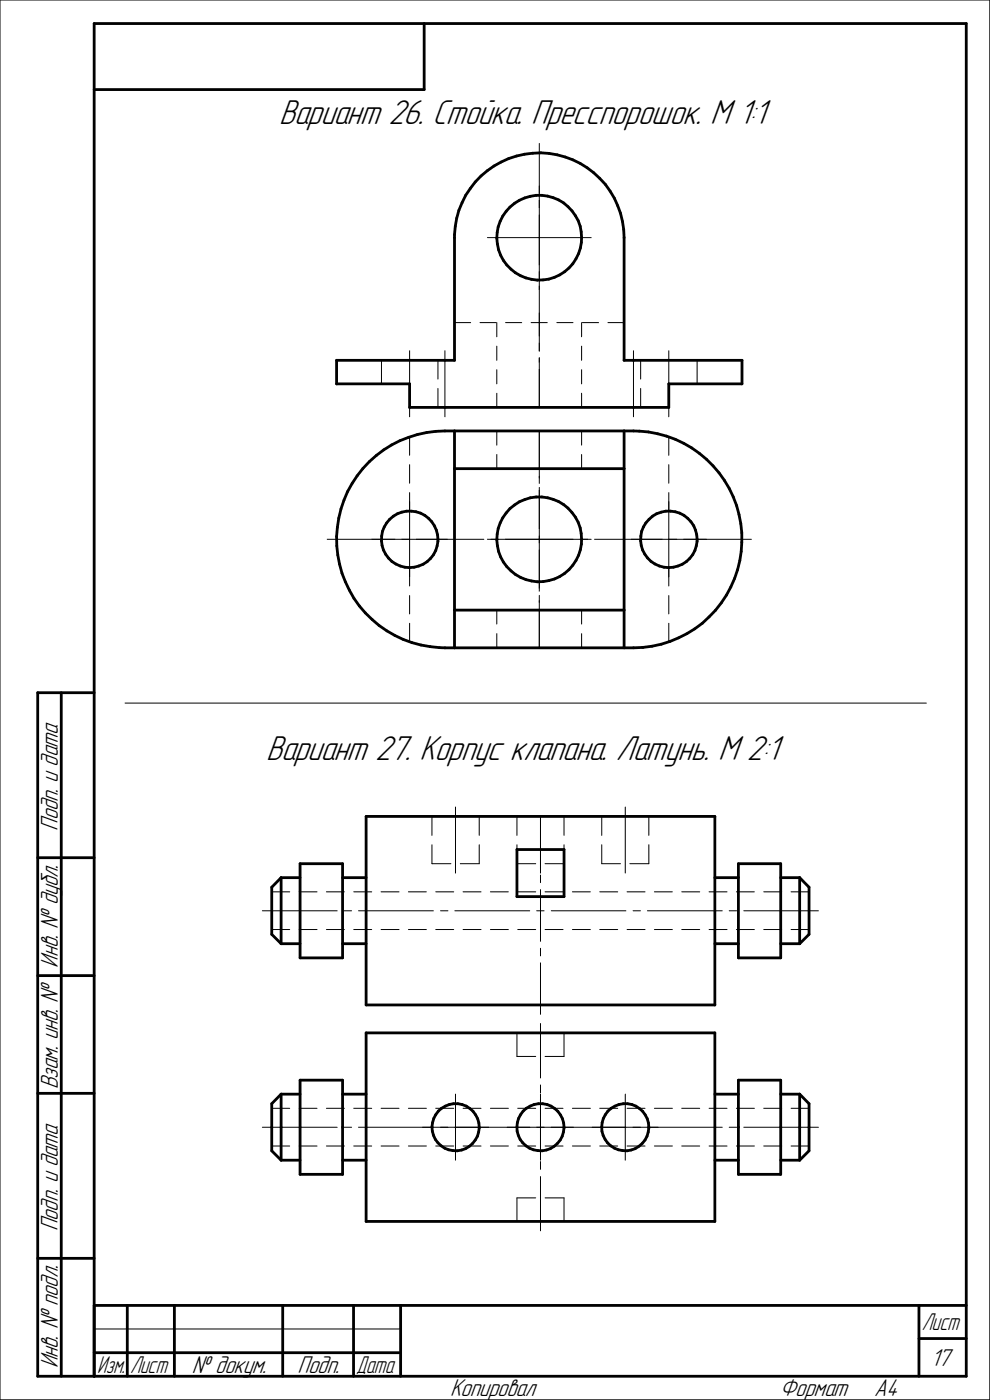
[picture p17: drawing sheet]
<svg xmlns="http://www.w3.org/2000/svg" width="210mm" height="297mm" viewBox="0 0 210 297" stroke-linecap="round" stroke-linejoin="round" font-family="sans-serif">
<defs><g id="words">
<g font-size="7.8">
<text x="59.3" y="26.2">Вариант 26. Стойка. Пресспорошок. М 1:1</text>
<text x="56.5" y="161.2">Вариант 27. Корпус клапана. Латунь. М 2:1</text>
</g>
<g font-size="5.5">
<text x="12.3" y="176.2" transform="rotate(-90 12.3 176.2)">Подп. и дата</text>
<text x="12.3" y="205.3" transform="rotate(-90 12.3 205.3)">Инв. № дубл.</text>
<text x="12.3" y="231.1" transform="rotate(-90 12.3 231.1)">Взам. инв. №</text>
<text x="12.3" y="261.2" transform="rotate(-90 12.3 261.2)">Подп. и дата</text>
<text x="12.3" y="290.3" transform="rotate(-90 12.3 290.3)">Инв. № подл.</text>
<text x="40.7" y="291.3">№ докум.</text>
<text x="63.1" y="291.3">Подп.</text>
<text x="197.5" y="289.8">17</text>
<text x="95.5" y="296.3">Копировал</text>
<text x="165.5" y="296.3">Формат</text>
<text x="185.5" y="296.3">A4</text>
</g>
<g font-size="5.4">
<text x="195.6" y="282.3">Лист</text>
<text x="20.6" y="291.3">Изм.</text>
<text x="27.6" y="291.3">Лист</text>
<text x="75.6" y="291.3">Дата</text>
</g>
</g></defs>
<g fill="none" stroke="#000" stroke-width=".21">
<path d="M0 0v297zM0 0h210zM210 0v297zM114.4 39.5v10.9zM114.4 30.4v10.6zM96.4 55.5v2.9zM96.4 50.4v3zM103.4 50.4h11zM114.4 50.4h11zM114.4 50.4v11zM114.4 57.7v1.5zM114.4 45.6v10.6z"/>
<path d="M114.4 42.5v1.6zM132.4 50.4v3zM132.4 55.5v2.9zM80.9 76.5v4.9zM86.9 74.4v14zM92.9 76.5v3.9zM94.4 74.4v14zM96.4 65.4v3.1zM96.4 60.5v3zM96.4 68.5h3.5zM101.9 68.5h3.4zM105.4 78.4v3z"/>
<path d="M105.4 73.4v3.1zM105.4 68.5v3zM107.3 68.5h3.4zM112.7 68.5h3.4zM114.4 78.4v8zM114.4 76v.8zM114.4 66.4v8.1zM114.4 75.9v10.5zM114.4 72.8v1.6zM114.4 60.7v10.6zM118.2 68.5h3.4zM123.4 78.4v3z"/>
<path d="M123.4 73.4v3.1zM123.4 68.5v3zM123.6 68.5h3.4zM129 68.5h3.4zM132.4 60.5v3zM132.4 65.4v3.1zM134.4 74.4v14zM135.9 76.5v3.9zM141.9 74.4v14zM147.9 76.5v4.9zM80.9 81.4h2zM84.9 81.4h2z"/>
<path d="M86.9 86.4h2zM86.9 92.7v3.9zM86.9 98.6v3.9zM90.9 86.4h2zM92.9 82.4v4zM105.4 83.4v3zM105.4 91.4v3zM105.4 96.4v3zM114.4 91.4v10zM114.4 91.4v8.2zM123.4 83.4v3zM123.4 91.4v3z"/>
<path d="M123.4 96.4v3zM135.9 86.4h2zM135.9 82.4v4zM139.9 86.4h2zM141.9 81.4h2zM141.9 92.7v3.9zM141.9 98.6v3.9zM145.9 81.4h2zM69.4 114.4h14.4zM78.9 114.4h8zM85.3 114.4h1.5zM86.9 104.5v4z"/>
<path d="M86.9 114.4h8zM86.9 114.4v8zM86.9 106.4v8zM88.3 114.4h14.4zM103.4 114.4h11zM104.2 114.4h1.5zM107.3 114.4h14.3zM114.4 114.4h11zM114.4 114.4v11zM114.4 103.4v11zM114.4 116.7v8.1zM114.4 113.7v1.5z"/>
<path d="M114.4 104.1v8.1zM114.4 101v1.6zM123.1 114.4h1.6zM126.2 114.4h14.3zM133.9 114.4h8zM141.9 104.5v4zM141.9 114.4h8zM141.9 114.4v8zM141.9 106.4v8zM142 114.4h1.6zM145.1 114.4h14.3zM86.9 120.4v3.9z"/>
<path d="M86.9 126.4v3.9zM86.9 132.2v4zM105.4 129.5v2.9zM105.4 134.5v3zM114.4 127.4v10.1zM114.4 129.3v8.2zM114.4 126.3v1.5zM123.4 129.5v2.9zM123.4 134.5v3zM141.9 120.4v3.9zM141.9 126.4v3.9zM141.9 132.2v4z"/>
<path d="M26.5 149.2h170.1zM91.7 179.2v4.1zM91.7 173.2v4zM96.6 171.2v14.1zM101.7 179.2v4.1zM101.7 173.2v4zM109.7 179.2v4.1zM109.7 173.2v4zM114.7 173.2v12.1zM114.7 173.2v11zM119.7 179.2v4.1zM119.7 173.2v4z"/>
<path d="M127.7 179.2v4.1zM127.7 173.2v4zM132.7 171.2v14.1zM137.7 179.2v4.1zM137.7 173.2v4zM55.7 193.3h15.8zM57.7 197.2h3.8zM57.7 189.2h3.8zM59.6 196.9v3.3zM59.6 191.6v3.3zM59.6 186.2v3.4zM63.5 197.2h3.8z"/>
<path d="M63.5 189.2h3.8zM69.3 197.2h3.8zM69.3 189.2h3.8zM73 193.3h1.6zM75.1 197.2h3.8zM75.1 189.2h3.8zM76.1 193.3h15.8zM80.9 197.2h3.8zM80.9 189.2h3.8zM86.7 197.2h3.8zM86.7 189.2h3.8zM91.7 183.3h4z"/>
<path d="M92.5 197.2h3.8zM92.5 189.2h3.8zM93.5 193.3h1.5zM96.5 193.3h15.9zM97.7 183.3h4zM98.3 197.2h3.8zM98.3 189.2h3.8zM104.1 197.2h3.8zM104.1 189.2h3.8zM109.7 183.3h4zM109.7 190.2h4zM109.7 180.3h4z"/>
<path d="M109.7 180.3v3.9zM109.7 186.2v4zM109.9 197.2h3.8zM109.9 189.2h3.8zM113.9 193.3h1.5zM114.7 188.8v10.9zM114.7 185.7v1.6zM115.7 197.2h3.8zM115.7 189.2h3.8zM115.7 183.3h4zM115.7 190.2h4zM115.7 180.3h4z"/>
<path d="M117 193.3h15.8zM119.7 186.2v4zM119.7 180.3v3.9zM121.5 197.2h3.8zM121.5 189.2h3.8zM127.3 197.2h3.8zM127.3 189.2h3.8zM127.7 183.3h4zM133.1 197.2h3.8zM133.1 189.2h3.8zM133.6 183.3h4.1zM134.3 193.3h1.6z"/>
<path d="M137.4 193.3h15.8zM138.9 197.2h3.8zM138.9 189.2h3.8zM144.7 197.2h3.8zM144.7 189.2h3.8zM150.5 197.2h3.8zM150.5 189.2h3.8zM154.7 193.3h1.6zM156.3 197.2h3.8zM156.3 189.2h3.8zM157.8 193.3h15.9zM162.1 197.2h3.8z"/>
<path d="M162.1 189.2h3.8zM167.9 197.2h3.8zM167.9 189.2h3.8zM169.7 196.9v3.3zM169.7 191.6v3.3zM169.7 186.2v3.4zM109.7 219.2v5zM114.7 204.3v10.9zM114.7 201.2v1.6zM114.7 217.2v11.5zM119.7 219.2v5zM55.7 239.2h15.8z"/>
<path d="M57.7 235.2h3.8zM59.6 237.5v3.3zM59.6 232.2v3.3zM63.5 235.2h3.8zM69.3 235.2h3.8zM73 239.2h1.6zM75.1 235.2h3.8zM76.1 239.2h15.8zM80.9 235.2h3.8zM86.7 235.2h3.8zM89.7 239.2h6.9zM92.5 235.2h3.8z"/>
<path d="M93.5 239.2h1.5zM96.5 239.2h15.9zM96.6 239.2h7.1zM96.6 239.2v7zM96.6 232.2v7zM98.3 235.2h3.8zM104.1 235.2h3.8zM107.7 239.2h7zM109.7 224.2h4zM109.9 235.2h3.8zM113.9 239.2h1.5zM114.7 239.2h7z"/>
<path d="M114.7 239.2v7zM114.7 232.2v7zM114.7 230.2v1.7zM114.7 233.4v11.5zM115.7 235.2h3.8zM115.7 224.2h4zM117 239.2h15.8zM121.5 235.2h3.8zM125.7 239.2h7zM127.3 235.2h3.8zM132.7 239.2h7zM132.7 239.2v7z"/>
<path d="M132.7 232.2v7zM133.1 235.2h3.8zM134.3 239.2h1.6zM137.4 239.2h15.8zM138.9 235.2h3.8zM144.7 235.2h3.8zM150.5 235.2h3.8zM154.7 239.2h1.6zM156.3 235.2h3.8zM157.8 239.2h15.9zM162.1 235.2h3.8zM167.9 235.2h3.8z"/>
<path d="M169.7 237.5v3.3zM169.7 232.2v3.3zM57.7 243.2h3.8zM59.6 242.8v3.4zM63.5 243.2h3.8zM69.3 243.2h3.8zM75.1 243.2h3.8zM80.9 243.2h3.8zM86.7 243.2h3.8zM92.5 243.2h3.8zM98.3 243.2h3.8zM104.1 243.2h3.8z"/>
<path d="M109.7 254.2v5zM109.7 254.2h4zM109.9 243.2h3.8zM114.7 246.5v1.6zM114.7 249.6v11.6zM115.7 243.2h3.8zM115.7 254.2h4zM119.7 254.2v5zM121.5 243.2h3.8zM127.3 243.2h3.8zM133.1 243.2h3.8zM138.9 243.2h3.8z"/>
<path d="M144.7 243.2h3.8zM150.5 243.2h3.8zM156.3 243.2h3.8zM162.1 243.2h3.8zM167.9 243.2h3.8zM169.7 242.8v3.4zM0 297h210zM20 282h65z"/>
</g>
<g fill="none" stroke="#000" stroke-width=".59">
<path d="M20 5v287zM20 5h185zM20 19h70zM90 5v14zM205 5v287zM100.8 38.6l-1 1.4zM102.1 37.3l1.3-1.1zM102.1 37.3l-1.3 1.3zM103.4 36.2l1.4-1zM104.8 35.2l1.5-.8zM106.3 34.4l1.6-.7zM107.9 33.7l1.7-.6z"/>
<path d="M109.6 33.1l1.7-.4zM111.3 32.7l1.7-.2zM113 32.5l1.8-.1zM114.8 32.4l1.7 .2zM116.5 32.6l1.7 .3zM118.2 32.9l1.7 .4zM119.9 33.3l1.6 .6zM121.5 33.9l1.6 .8zM123.1 34.7l1.5 .9zM124.6 35.6l1.4 1.1zM126 36.7l1.3 1.1zM127.3 37.8l1.1 1.3z"/>
<path d="M128.4 39.1l1.1 1.5zM96.4 50.4v26.1zM96.4 49.8v.6zM96.6 48l-.2 1.8zM96.9 46.3l-.3 1.7zM97.4 44.6l-.5 1.7zM98 43l-.6 1.6zM98.8 41.4l-.8 1.6zM99.8 40l-1 1.4zM105.4 50.5l.1 1.3zM105.5 49.3l-.1 1.2zM105.5 51.8l.3 1.2z"/>
<path d="M105.7 48.1l-.2 1.2zM105.8 53l.4 1.1zM106.1 46.9l-.4 1.2zM106.2 54.1l.6 1.1zM106.7 45.8l-.6 1.1zM106.8 55.2l.7 1zM107.4 44.8l-.7 1zM107.5 56.2l.9 .9zM108.2 43.9l1-.8zM108.2 43.9l-.8 .9zM108.4 57.1l.9 .8zM109.2 43.1l1-.6z"/>
<path d="M109.3 57.9l1.1 .6zM110.2 42.5l1.1-.5zM110.4 58.5l1.2 .5zM111.3 42l1.2-.3zM111.6 59l1.2 .3zM112.5 41.7l1.2-.3zM112.8 59.3l1.2 .1zM113.7 41.4h1.3zM114 59.4h1.2zM115 41.4l1.2 .2zM115.2 59.4l1.3-.2zM116.2 41.6l1.2 .4z"/>
<path d="M116.5 59.2l1.1-.4zM117.4 42l1.1 .4zM117.6 58.8l1.1-.5zM118.5 42.4l1.1 .7zM118.7 58.3l1.1-.6zM119.6 43.1l.9 .8zM119.8 57.7l.9-.8zM120.5 43.9l.9 .8zM121.4 44.7l.7 1.1zM121.5 56l-.8 .9zM122.1 45.8l.6 1zM122.2 54.9l-.7 1.1z"/>
<path d="M122.7 46.8l.4 1.2zM122.8 53.8l-.6 1.1zM123.1 48l.2 1.2zM123.1 52.6l-.3 1.2zM123.3 49.2l.1 1.2zM123.4 51.4l-.3 1.2zM123.4 50.4v1zM129.5 40.6l.8 1.4zM130.3 42l.8 1.6zM131.1 43.6l.6 1.7zM131.7 45.3l.4 1.7zM132.1 47l.2 1.7z"/>
<path d="M132.3 48.7l.1 1.7zM132.4 50.4v26.1zM71.4 76.5h23zM71.4 76.5v4.9zM94.4 76.5h2zM132.4 76.5h2zM134.4 76.5h23zM157.4 76.5v4.9zM71.4 81.4h15.5zM77 99.4l-1.2 1.6zM78.4 98l1.4-1.4zM78.4 98l-1.4 1.4z"/>
<path d="M79.8 96.6l1.6-1.1zM81.4 95.5l1.7-1.1zM83.1 94.4l1.7-.9zM84.8 93.5l1.9-.7zM86.7 92.8l1.9-.6zM86.9 86.4h7.5zM86.9 81.4v5zM88.6 92.2l1.9-.4zM90.5 91.8l2-.3zM92.5 91.5l1.9-.1zM94.4 86.4h40zM94.4 91.4h2z"/>
<path d="M96.4 91.4h36zM96.4 91.4v8zM96.4 99.4h36zM96.4 99.4v30.1zM132.4 91.4h2zM132.4 91.4v8zM132.4 99.4v30.1zM134.4 86.4h7.5zM134.4 91.4l1.2 .1zM135.6 91.5l2 .2zM137.6 91.7l1.9 .3zM139.5 92l1.9 .5z"/>
<path d="M141.4 92.5l1.9 .7zM141.9 81.4h15.5zM141.9 81.4v5zM143.3 93.2l1.8 .9zM145.1 94.1l1.7 .9zM146.8 95l1.6 1.2zM148.4 96.2l1.5 1.3zM149.9 97.5l1.4 1.3zM151.3 98.8l1.3 1.5zM71.4 113.8l.1 2zM71.5 115.8l.2 2zM71.6 111.9l-.2 1.9z"/>
<path d="M71.7 117.8l.4 1.9zM71.9 109.9l-.3 2zM72.1 119.7l.5 1.9zM72.3 108l-.4 1.9zM73 106.1l-.7 1.9zM73.7 104.3l-.7 1.8zM74.7 102.6l-1 1.7zM75.8 101l-1.1 1.6zM80.9 114.8l.2 .9zM81 113.7l-.1 1.1zM81.1 115.7l.3 1zM81.2 112.7l-.2 1z"/>
<path d="M81.4 116.7l.4 .9zM81.5 111.8l-.3 .9zM81.8 117.6l.6 .8zM82 111l-.5 .8zM82.4 118.4l.7 .7zM82.7 110.2l.8-.7zM82.7 110.2l-.7 .8zM83.1 119.1l.9 .6zM83.5 109.5l.8-.5zM84 119.7l.9 .4zM84.3 109l1-.3zM85.3 108.7l1-.2z"/>
<path d="M86.3 108.5h1zM87.3 108.5l1 .1zM88.3 108.6l.9 .3zM89.2 108.9l.9 .4zM89.8 119.7l.8-.5zM90.1 109.3l.8 .7zM90.6 119.2l.8-.7zM90.9 110l.7 .7zM91.6 110.7l.6 .8zM92 117.7l-.6 .8zM92.2 111.5l.4 1zM92.5 116.8l-.5 .9z"/>
<path d="M92.6 112.5l.2 1zM92.8 115.8l-.3 1zM92.8 113.5l.1 .9zM92.9 114.9l-.1 .9zM92.9 114.4v.5zM105.4 114.6l.1 1.2zM105.5 113.3l-.1 1.3zM105.5 115.8l.3 1.2zM105.7 112.1l-.2 1.2zM105.8 117l.4 1.2zM106.1 111l-.4 1.1zM106.2 118.2l.6 1.1z"/>
<path d="M106.7 109.9l-.6 1.1zM106.8 119.3l.7 .9zM107.4 108.8l-.7 1.1zM108.2 107.9l1-.8zM108.2 107.9l-.8 .9zM109.2 107.1l1-.6zM110.2 106.5l1.1-.5zM111.3 106l1.2-.4zM112.5 105.6l1.2-.1zM113.7 105.5h1.3zM115 105.5l1.2 .1zM116.2 105.6l1.2 .4z"/>
<path d="M117.4 106l1.1 .4zM118.5 106.4l1.1 .7zM119.6 107.1l.9 .7zM120.5 107.8l.9 1zM121.4 108.8l.7 .9zM121.5 119.9l-.8 1zM122.1 109.7l.6 1.1zM122.2 118.9l-.7 1zM122.7 110.8l.4 1.2zM122.8 117.8l-.6 1.1zM123.1 112l.2 1.2zM123.1 116.6l-.3 1.2z"/>
<path d="M123.3 113.2l.1 1.2zM123.4 115.4l-.3 1.2zM123.4 114.4v1zM135.9 114.8l.2 .9zM136 113.7l-.1 1.1zM136.1 115.7l.3 1zM136.1 112.7l-.1 1zM136.4 116.7l.4 .9zM136.5 111.8l-.4 .9zM136.8 117.6l.6 .8zM137 111l-.5 .8zM137.4 118.4l.7 .7z"/>
<path d="M137.7 110.2l.8-.7zM137.7 110.2l-.7 .8zM138.1 119.1l.9 .6zM138.5 109.5l.8-.5zM139 119.7l.9 .4zM139.3 109l1-.3zM140.3 108.7l1-.2zM141.3 108.5h1zM142.3 108.5l1 .1zM143.3 108.6l.9 .3zM144.2 108.9l.9 .4zM144.8 119.7l.8-.5z"/>
<path d="M145.1 109.3l.8 .7zM145.6 119.2l.7-.7zM145.9 110l.7 .7zM146.6 110.7l.6 .8zM147 117.7l-.7 .8zM147.2 111.5l.4 1zM147.4 116.8l-.4 .9zM147.6 112.5l.2 1zM147.7 115.8l-.3 1zM147.8 113.5l.1 .9zM147.9 114.9l-.2 .9zM147.9 114.4v.5z"/>
<path d="M152.6 100.3l1.1 1.6zM153.7 101.9l1 1.7zM154.7 103.6l.9 1.8zM155.6 105.4l.7 1.9zM156.3 107.3l.5 1.9zM156.8 109.2l.4 1.9zM157 119l-.5 1.9zM157.2 111.1l.2 2zM157.3 117l-.3 2zM157.4 115.1l-.1 1.9zM157.4 113.1v2zM72.6 121.6l.7 1.8z"/>
<path d="M73.3 123.4l.8 1.8zM74.1 125.2l1 1.8zM75.1 127l1.1 1.6zM76.2 128.6l1.3 1.4zM77.5 130l1.5 1.4zM79 131.4l1.4 1.3zM80.4 132.7l1.7 1.2zM82.1 133.9l1.7 .9zM83.8 134.8l1.8 .9zM84.9 120.1l1 .3zM85.6 135.7l1.8 .7zM85.9 120.4h1z"/>
<path d="M86.9 120.4h1zM87.4 136.4l1.9 .5zM87.9 120.4l1-.3zM88.9 120.1l.9-.4zM89.3 136.9l2 .3zM91.3 137.2l1.9 .2zM93.2 137.4l1.2 .1zM94.4 137.5h2zM96.4 129.5v8zM96.4 137.5h36zM96.4 129.5h36zM107.5 120.2l.9 .9z"/>
<path d="M108.4 121.1l.9 .8zM109.3 121.9l1.1 .6zM110.4 122.5l1.2 .5zM111.6 123l1.2 .3zM112.8 123.3l1.2 .1zM114 123.4h1.2zM115.2 123.4l1.3-.2zM116.5 123.2l1.1-.3zM117.6 122.9l1.1-.6zM118.7 122.3l1.1-.6zM119.8 121.7l.9-.8zM132.4 137.5h2z"/>
<path d="M132.4 129.5v8zM134.4 137.5l2-.1zM136.4 137.4l1.9-.3zM138.3 137.1l2-.4zM139.9 120.1l1 .3zM140.3 136.7l1.9-.6zM140.9 120.4h1zM141.9 120.4h1zM142.2 136.1l1.8-.8zM142.9 120.4l.9-.3zM143.8 120.1l1-.4zM144 135.3l1.8-.8z"/>
<path d="M145.8 134.5l1.6-1.1zM147.4 133.4l1.6-1.2zM149 132.2l1.5-1.3zM151.8 129.5l-1.3 1.4zM153 127.9l-1.2 1.6zM154.1 126.3l-1.1 1.6zM155.1 124.5l-1 1.8zM155.9 122.7l-.8 1.8zM156.5 120.9l-.6 1.8zM8 147v145zM8 147h12zM13 147v145z"/>
<path d="M77.7 173.2h74zM77.7 173.2v40zM151.7 173.2v40zM8 182h12zM57.7 188.3v9.9zM57.7 198.2l1.9 2zM59.6 186.2h4.1zM59.6 186.2l-1.9 2.1zM59.6 186.2v14zM63.7 183.3v19.9zM63.7 183.3h9zM72.7 183.3v19.9z"/>
<path d="M72.7 186.2h5zM109.7 180.3v9.9zM109.7 180.3h10zM109.7 190.2h10zM119.7 180.3v9.9zM151.7 186.2h5zM156.7 183.3h9zM156.7 183.3v19.9zM165.7 183.3v19.9zM165.7 186.2h4zM169.7 186.2v14zM169.7 186.2l2 2.1z"/>
<path d="M171.7 188.3v9.9zM171.7 198.2l-2 2zM8 207h12zM59.6 200.2h4.1zM63.7 203.2h9zM72.7 200.2h5zM77.7 213.2h74zM77.7 219.2h74zM77.7 219.2v40zM151.7 200.2h5zM151.7 219.2v40zM156.7 203.2h9z"/>
<path d="M165.7 200.2h4zM8 232h12zM57.7 239.2v5zM57.7 234.2v5zM59.6 232.2h4.1zM59.6 232.2l-1.9 2zM59.6 239.2v7zM59.6 232.2v7zM63.7 239.2v10zM63.7 229.2v10zM63.7 229.2h9zM72.7 239.2v10z"/>
<path d="M72.7 229.2v10zM72.7 232.2h5zM91.7 239.1v.9zM91.8 238.2l-.1 .9zM92 237.3l-.2 .9zM92.5 236.5l-.5 .8zM93 235.8l.7-.6zM93 235.8l-.5 .7zM93.7 235.2l.8-.5zM94.5 234.7l.8-.3zM95.3 234.4l.9-.2zM96.2 234.2h1z"/>
<path d="M97.2 234.2l.8 .2zM98 234.4l.9 .3zM98.9 234.7l.8 .5zM99.7 235.2l.7 .6zM100.4 235.8l.5 .8zM100.9 236.6l.4 .8zM101.3 237.4l.3 .9zM101.6 238.3l.1 .9zM101.7 239.3l-.1 .9zM101.7 239.2v.1zM109.7 239.1v.9zM109.8 238.2l-.1 .9z"/>
<path d="M110 237.3l-.2 .9zM110.4 236.5l-.4 .8zM111 235.8l.7-.6zM111 235.8l-.6 .7zM111.7 235.2l.8-.5zM112.5 234.7l.8-.3zM113.3 234.4l1-.2zM114.3 234.2h.8zM115.1 234.2l1 .2zM116.1 234.4l.8 .3zM116.9 234.7l.8 .5zM117.7 235.2l.7 .6z"/>
<path d="M118.4 235.8l.5 .8zM118.9 236.6l.4 .8zM119.3 237.4l.3 .9zM119.6 238.3l.1 .9zM119.7 239.3l-.2 .9zM119.7 239.2v.1zM127.7 239.1v.9zM127.8 238.2l-.1 .9zM128 237.3l-.2 .9zM128.4 236.5l-.4 .8zM129 235.8l.7-.6zM129 235.8l-.6 .7z"/>
<path d="M129.7 235.2l.8-.5zM130.5 234.7l.8-.3zM131.3 234.4l.9-.2zM132.2 234.2h.9zM133.1 234.2l1 .2zM134.1 234.4l.8 .3zM134.9 234.7l.8 .5zM135.7 235.2l.7 .6zM136.4 235.8l.5 .8zM136.9 236.6l.4 .8zM137.3 237.4l.3 .9zM137.6 238.3l.1 .9z"/>
<path d="M137.7 239.3l-.2 .9zM137.7 239.2v.1zM151.7 232.2h5zM156.7 229.2h9zM156.7 239.2v10zM156.7 229.2v10zM165.7 239.2v10zM165.7 229.2v10zM165.7 232.2h4zM169.7 239.2v7zM169.7 232.2v7zM169.7 232.2l2 2z"/>
<path d="M171.7 239.2v5zM171.7 234.2v5zM57.7 244.2l1.9 2zM59.6 246.2h4.1zM63.7 249.2h9zM72.7 246.2h5zM77.7 259.2h74zM91.7 240l.3 .9zM92 240.9l.4 .9zM92.4 241.8l.5 .7zM92.9 242.5l.7 .6zM93.6 243.1l.8 .5z"/>
<path d="M94.4 243.6l.8 .4zM95.2 244l.9 .1zM96.1 244.1l.9 .1zM97 244.2l1-.2zM98 244l.8-.3zM98.8 243.7l.8-.5zM99.6 243.2l.7-.6zM100.8 241.9l-.5 .7zM101.3 241.1l-.5 .8zM101.6 240.2l-.3 .9zM109.7 240l.3 .9zM110 240.9l.4 .9z"/>
<path d="M110.4 241.8l.5 .7zM110.9 242.5l.7 .6zM111.6 243.1l.8 .5zM112.4 243.6l.8 .4zM113.2 244l.9 .1zM114.1 244.1l.9 .1zM115 244.2l1-.2zM116 244l.8-.3zM116.8 243.7l.8-.5zM117.6 243.2l.7-.6zM118.9 241.9l-.6 .7zM119.3 241.1l-.4 .8z"/>
<path d="M119.5 240.2l-.2 .9zM127.7 240l.3 .9zM128 240.9l.4 .9zM128.4 241.8l.5 .7zM128.9 242.5l.7 .6zM129.6 243.1l.8 .5zM130.4 243.6l.8 .4zM131.2 244l.9 .1zM132.1 244.1l1 .1zM133.1 244.2l.8-.2zM133.9 244l.9-.3zM134.8 243.7l.8-.5z"/>
<path d="M135.6 243.2l.7-.6zM136.9 241.9l-.6 .7zM137.3 241.1l-.4 .8zM137.5 240.2l-.2 .9zM151.7 246.2h5zM156.7 249.2h9zM165.7 246.2h4zM171.7 244.2l-2 2zM8 267h12zM20 277h185zM20 277v15zM27 277v15z"/>
<path d="M37 277v15zM60 277v15zM75 277v15zM85 277v15zM195 277v15zM8 292h12zM20 292h185zM20 287h7zM27 287h10zM37 287h23zM60 287h15zM75 287h10z"/>
<path d="M195 284h10z"/>
</g>
<g fill="#fff" stroke="#fff" stroke-width=".21">
<path d="M59.3 20.6h104.6zM59.3 20.7h104.6zM59.3 20.7h104.6zM59.3 20.7h104.6zM59.3 20.8h104.6zM59.3 20.8h104.6zM59.3 20.9h104.6zM59.3 20.9h104.6zM59.3 21h104.6zM59.3 21h104.6zM59.3 21h104.6zM59.3 21.1h104.6zM59.3 21.1h104.6zM59.3 21.2h104.6zM59.3 21.2h104.6zM59.3 21.3h104.6zM59.3 21.3h104.6zM59.3 21.3h104.6zM59.3 21.4h104.6zM59.3 21.4h104.6zM59.3 21.5h104.6zM59.3 21.5h104.6zM59.3 21.5h104.6zM59.3 21.6h104.6zM59.3 21.6h104.6zM59.3 21.7h104.6zM59.3 21.7h104.6zM59.3 21.8h104.6zM59.3 21.8h104.6zM59.3 21.8h104.6zM59.3 21.9h104.6zM59.3 21.9h104.6zM59.3 22h104.6zM59.3 22h104.6zM59.3 22.1h104.6zM59.3 22.1h104.6zM59.3 22.1h104.6zM59.3 22.2h104.6zM59.3 22.2h104.6zM59.3 22.3h104.6zM59.3 22.3h104.6zM59.3 22.4h104.6zM59.3 22.4h104.6zM59.3 22.4h104.6zM59.3 22.5h104.6zM59.3 22.5h104.6zM59.3 22.6h104.6zM59.3 22.6h104.6zM59.3 22.6h104.6zM59.3 22.7h104.6zM59.3 22.7h104.6zM59.3 22.8h104.6zM59.3 22.8h104.6zM59.3 22.9h104.6zM59.3 22.9h104.6zM59.3 22.9h104.6zM59.3 23h104.6zM59.3 23h104.6zM59.3 23.1h104.6zM59.3 23.1h104.6zM59.3 23.2h104.6zM59.3 23.2h104.6zM59.3 23.2h104.6zM59.3 23.3h104.6zM59.3 23.3h104.6zM59.3 23.4h104.6zM59.3 23.4h104.6zM59.3 23.5h104.6zM59.3 23.5h104.6zM59.3 23.5h104.6zM59.3 23.6h104.6zM59.3 23.6h104.6zM59.3 23.7h104.6zM59.3 23.7h104.6zM59.3 23.7h104.6zM59.3 23.8h104.6zM59.3 23.8h104.6zM59.3 23.9h104.6zM59.3 23.9h104.6zM59.3 24h104.6zM59.3 24h104.6zM59.3 24h104.6zM59.3 24.1h104.6zM59.3 24.1h104.6zM59.3 24.2h104.6zM59.3 24.2h104.6zM59.3 24.3h104.6zM59.3 24.3h104.6zM59.3 24.3h104.6zM59.3 24.4h104.6zM59.3 24.4h104.6zM59.3 24.5h104.6zM59.3 24.5h104.6zM59.3 24.6h104.6zM59.3 24.6h104.6zM59.3 24.6h104.6zM59.3 24.7h104.6zM59.3 24.7h104.6zM59.3 24.8h104.6zM59.3 24.8h104.6zM59.3 24.8h104.6zM59.3 24.9h104.6zM59.3 24.9h104.6zM59.3 25h104.6zM59.3 25h104.6zM59.3 25.1h104.6zM59.3 25.1h104.6zM59.3 25.1h104.6zM59.3 25.2h104.6zM59.3 25.2h104.6zM59.3 25.3h104.6zM59.3 25.3h104.6zM59.3 25.4h104.6zM59.3 25.4h104.6zM59.3 25.4h104.6zM59.3 25.5h104.6zM59.3 25.5h104.6zM59.3 25.6h104.6zM59.3 25.6h104.6zM59.3 25.7h104.6zM59.3 25.7h104.6zM59.3 25.7h104.6zM59.3 25.8h104.6zM59.3 25.8h104.6zM59.3 25.9h104.6zM59.3 25.9h104.6zM59.3 26h104.6zM59.3 26h104.6zM59.3 26h104.6zM59.3 26.1h104.6zM59.3 26.1h104.6zM59.3 26.2h104.6zM59.3 26.2h104.6zM59.3 26.2h104.6zM59.3 26.3h104.6zM59.3 26.3h104.6zM59.3 26.4h104.6zM59.3 26.4h104.6zM59.3 26.5h104.6zM59.3 26.5h104.6zM59.3 26.5h104.6zM59.3 26.6h104.6zM59.3 26.6h104.6zM59.3 26.7h104.6zM59.3 26.7h104.6zM59.3 26.8h104.6zM59.3 26.8h104.6zM59.3 26.8h104.6zM59.3 26.9h104.6zM59.3 26.9h104.6zM59.3 27h104.6zM59.3 27h104.6zM59.3 27.1h104.6zM59.3 27.1h104.6zM59.3 27.1h104.6zM59.3 27.2h104.6zM59.3 27.2h104.6zM59.3 27.3h104.6zM59.3 27.3h104.6zM59.3 27.3h104.6zM59.3 27.4h104.6zM59.3 27.4h104.6zM59.3 27.5h104.6zM59.3 27.5h104.6zM59.3 27.6h104.6zM59.3 27.6h104.6zM59.3 27.6h104.6zM59.3 27.7h104.6z"/>
<path d="M56.5 155.6h110.1zM56.5 155.7h110.1zM56.5 155.7h110.1zM56.5 155.7h110.1zM56.5 155.8h110.1zM56.5 155.8h110.1zM56.5 155.9h110.1zM56.5 155.9h110.1zM56.5 156h110.1zM56.5 156h110.1zM56.5 156h110.1zM56.5 156.1h110.1zM56.5 156.1h110.1zM56.5 156.2h110.1zM56.5 156.2h110.1zM56.5 156.3h110.1zM56.5 156.3h110.1zM56.5 156.3h110.1zM56.5 156.4h110.1zM56.5 156.4h110.1zM56.5 156.5h110.1zM56.5 156.5h110.1zM56.5 156.5h110.1zM56.5 156.6h110.1zM56.5 156.6h110.1zM56.5 156.7h110.1zM56.5 156.7h110.1zM56.5 156.8h110.1zM56.5 156.8h110.1zM56.5 156.8h110.1zM56.5 156.9h110.1zM56.5 156.9h110.1zM56.5 157h110.1zM56.5 157h110.1zM56.5 157.1h110.1zM56.5 157.1h110.1zM56.5 157.1h110.1zM56.5 157.2h110.1zM56.5 157.2h110.1zM56.5 157.3h110.1zM56.5 157.3h110.1zM56.5 157.4h110.1zM56.5 157.4h110.1zM56.5 157.4h110.1zM56.5 157.5h110.1zM56.5 157.5h110.1zM56.5 157.6h110.1zM56.5 157.6h110.1zM56.5 157.6h110.1zM56.5 157.7h110.1zM56.5 157.7h110.1zM56.5 157.8h110.1zM56.5 157.8h110.1zM56.5 157.9h110.1zM56.5 157.9h110.1zM56.5 157.9h110.1zM56.5 158h110.1zM56.5 158h110.1zM56.5 158.1h110.1zM56.5 158.1h110.1zM56.5 158.2h110.1zM56.5 158.2h110.1zM56.5 158.2h110.1zM56.5 158.3h110.1zM56.5 158.3h110.1zM56.5 158.4h110.1zM56.5 158.4h110.1zM56.5 158.5h110.1zM56.5 158.5h110.1zM56.5 158.5h110.1zM56.5 158.6h110.1zM56.5 158.6h110.1zM56.5 158.7h110.1zM56.5 158.7h110.1zM56.5 158.7h110.1zM56.5 158.8h110.1zM56.5 158.8h110.1zM56.5 158.9h110.1zM56.5 158.9h110.1zM56.5 159h110.1zM56.5 159h110.1zM56.5 159h110.1zM56.5 159.1h110.1zM56.5 159.1h110.1zM56.5 159.2h110.1zM56.5 159.2h110.1zM56.5 159.3h110.1zM56.5 159.3h110.1zM56.5 159.3h110.1zM56.5 159.4h110.1zM56.5 159.4h110.1zM56.5 159.5h110.1zM56.5 159.5h110.1zM56.5 159.6h110.1zM56.5 159.6h110.1zM56.5 159.6h110.1zM56.5 159.7h110.1zM56.5 159.7h110.1zM56.5 159.8h110.1zM56.5 159.8h110.1zM56.5 159.9h110.1zM56.5 159.9h110.1zM56.5 159.9h110.1zM56.5 160h110.1zM56.5 160h110.1zM56.5 160.1h110.1zM56.5 160.1h110.1zM56.5 160.1h110.1zM56.5 160.2h110.1zM56.5 160.2h110.1zM56.5 160.3h110.1zM56.5 160.3h110.1zM56.5 160.4h110.1zM56.5 160.4h110.1zM56.5 160.4h110.1zM56.5 160.5h110.1zM56.5 160.5h110.1zM56.5 160.6h110.1zM56.5 160.6h110.1zM56.5 160.7h110.1zM56.5 160.7h110.1zM56.5 160.7h110.1zM56.5 160.8h110.1zM56.5 160.8h110.1zM56.5 160.9h110.1zM56.5 160.9h110.1zM56.5 161h110.1zM56.5 161h110.1zM56.5 161h110.1zM56.5 161.1h110.1zM56.5 161.1h110.1zM56.5 161.2h110.1zM56.5 161.2h110.1zM56.5 161.2h110.1zM56.5 161.3h110.1zM56.5 161.3h110.1zM56.5 161.4h110.1zM56.5 161.4h110.1zM56.5 161.5h110.1zM56.5 161.5h110.1zM56.5 161.5h110.1zM56.5 161.6h110.1zM56.5 161.6h110.1zM56.5 161.7h110.1zM56.5 161.7h110.1zM56.5 161.8h110.1zM56.5 161.8h110.1zM56.5 161.8h110.1zM56.5 161.9h110.1zM56.5 161.9h110.1zM56.5 162h110.1zM56.5 162h110.1zM56.5 162.1h110.1zM56.5 162.1h110.1zM56.5 162.1h110.1zM56.5 162.2h110.1zM56.5 162.2h110.1zM56.5 162.3h110.1zM56.5 162.3h110.1zM56.5 162.3h110.1zM56.5 162.4h110.1zM56.5 162.4h110.1zM56.5 162.5h110.1zM56.5 162.5h110.1zM56.5 162.6h110.1zM56.5 162.6h110.1zM56.5 162.6h110.1zM56.5 162.7h110.1z"/>
</g>
<use href="#words"/>
</svg>
